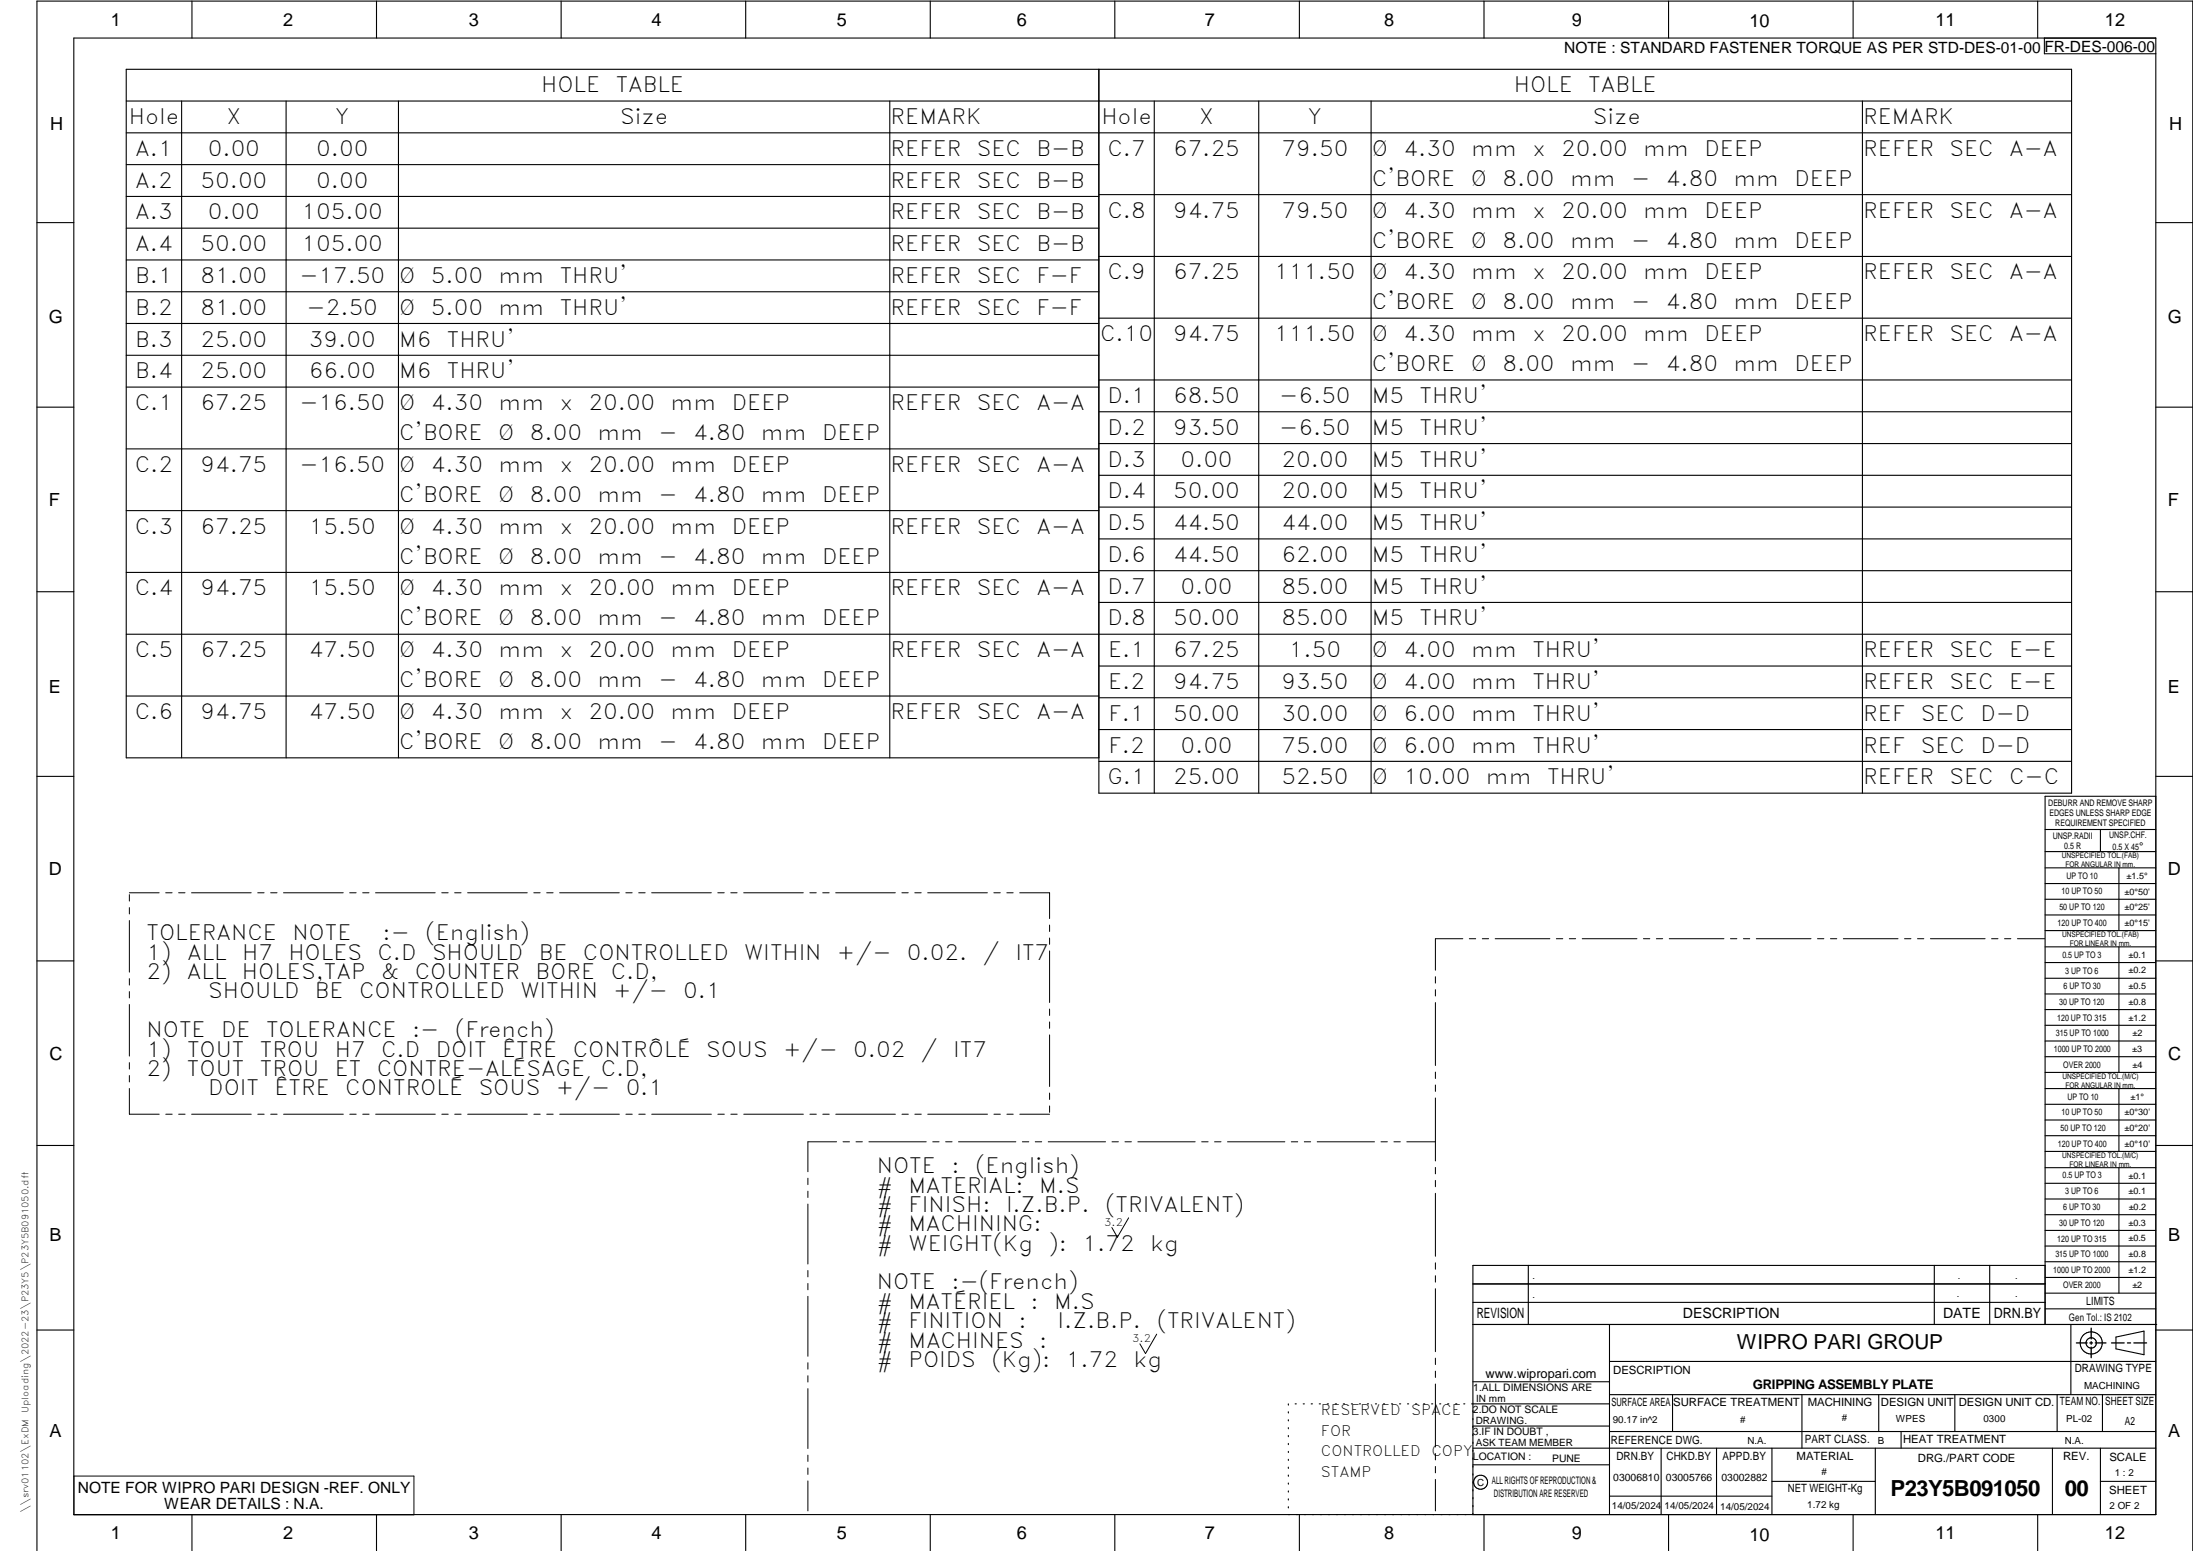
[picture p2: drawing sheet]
<svg xmlns="http://www.w3.org/2000/svg" width="594mm" height="420mm" viewBox="0 0 594 420" stroke-linecap="round" stroke-linejoin="round" font-family="sans-serif">
<defs><g id="words">
<g font-size="6">
<text x="512.1" y="405.2">P23Y5B091050</text>
<text x="559.4" y="405.2">00</text>
</g>
<g font-size="5.7">
<text x="146.6" y="25">HOLE</text>
<text x="166.8" y="25">TABLE</text>
<text x="410.1" y="25">HOLE</text>
<text x="430.3" y="25">TABLE</text>
<text x="34.9" y="33.6">Hole</text>
<text x="61.4" y="33.6">X</text>
<text x="90.8" y="33.6">Y</text>
<text x="168" y="33.6">Size</text>
<text x="241.3" y="33.6">REMARK</text>
<text x="298.4" y="33.6">Hole</text>
<text x="324.9" y="33.6">X</text>
<text x="354.3" y="33.6">Y</text>
<text x="431.5" y="33.6">Size</text>
<text x="504.8" y="33.6">REMARK</text>
<text x="36.6" y="42.2">A.1</text>
<text x="56.3" y="42.2">0.00</text>
<text x="85.7" y="42.2">0.00</text>
<text x="241.3" y="42.2">REFER</text>
<text x="264.6" y="42.2">SEC</text>
<text x="280.8" y="42.2">B-B</text>
<text x="300" y="42.2">C.7</text>
<text x="317.8" y="42.2">67.25</text>
<text x="347.2" y="42.2">79.50</text>
<text x="371.7" y="42.2">Ø</text>
<text x="380.2" y="42.2">4.30</text>
<text x="398.5" y="42.2">mm</text>
<text x="415.1" y="42.2">x</text>
<text x="422.9" y="42.2">20.00</text>
<text x="445.2" y="42.2">mm</text>
<text x="461.8" y="42.2">DEEP</text>
<text x="504.8" y="42.2">REFER</text>
<text x="528.1" y="42.2">SEC</text>
<text x="544.3" y="42.2">A-A</text>
<text x="36.6" y="50.8">A.2</text>
<text x="54.3" y="50.8">50.00</text>
<text x="85.7" y="50.8">0.00</text>
<text x="241.3" y="50.8">REFER</text>
<text x="264.6" y="50.8">SEC</text>
<text x="280.8" y="50.8">B-B</text>
<text x="371.7" y="50.3">C'BORE</text>
<text x="398.4" y="50.3">Ø</text>
<text x="407" y="50.3">8.00</text>
<text x="425.3" y="50.3">mm</text>
<text x="441.9" y="50.3">-</text>
<text x="451.3" y="50.3">4.80</text>
<text x="469.6" y="50.3">mm</text>
<text x="486.2" y="50.3">DEEP</text>
<text x="36.6" y="59.4">A.3</text>
<text x="56.3" y="59.4">0.00</text>
<text x="81.7" y="59.4">105.00</text>
<text x="241.3" y="59.4">REFER</text>
<text x="264.6" y="59.4">SEC</text>
<text x="280.8" y="59.4">B-B</text>
<text x="300" y="58.9">C.8</text>
<text x="317.8" y="58.9">94.75</text>
<text x="347.2" y="58.9">79.50</text>
<text x="371.7" y="58.9">Ø</text>
<text x="380.2" y="58.9">4.30</text>
<text x="398.5" y="58.9">mm</text>
<text x="415.1" y="58.9">x</text>
<text x="422.9" y="58.9">20.00</text>
<text x="445.2" y="58.9">mm</text>
<text x="461.8" y="58.9">DEEP</text>
<text x="504.8" y="58.9">REFER</text>
<text x="528.1" y="58.9">SEC</text>
<text x="544.3" y="58.9">A-A</text>
<text x="36.6" y="68">A.4</text>
<text x="54.3" y="68">50.00</text>
<text x="81.7" y="68">105.00</text>
<text x="241.3" y="68">REFER</text>
<text x="264.6" y="68">SEC</text>
<text x="280.8" y="68">B-B</text>
<text x="371.7" y="67.1">C'BORE</text>
<text x="398.4" y="67.1">Ø</text>
<text x="407" y="67.1">8.00</text>
<text x="425.3" y="67.1">mm</text>
<text x="441.9" y="67.1">-</text>
<text x="451.3" y="67.1">4.80</text>
<text x="469.6" y="67.1">mm</text>
<text x="486.2" y="67.1">DEEP</text>
<text x="36.6" y="76.6">B.1</text>
<text x="54.3" y="76.6">81.00</text>
<text x="81.1" y="76.6">-17.50</text>
<text x="108.2" y="76.6">Ø</text>
<text x="116.8" y="76.6">5.00</text>
<text x="135" y="76.6">mm</text>
<text x="151.6" y="76.6">THRU'</text>
<text x="241.3" y="76.6">REFER</text>
<text x="264.6" y="76.6">SEC</text>
<text x="280.8" y="76.6">F-F</text>
<text x="300" y="75.7">C.9</text>
<text x="317.8" y="75.7">67.25</text>
<text x="345.2" y="75.7">111.50</text>
<text x="371.7" y="75.7">Ø</text>
<text x="380.2" y="75.7">4.30</text>
<text x="398.5" y="75.7">mm</text>
<text x="415.1" y="75.7">x</text>
<text x="422.9" y="75.7">20.00</text>
<text x="445.2" y="75.7">mm</text>
<text x="461.8" y="75.7">DEEP</text>
<text x="504.8" y="75.7">REFER</text>
<text x="528.1" y="75.7">SEC</text>
<text x="544.3" y="75.7">A-A</text>
<text x="371.7" y="83.8">C'BORE</text>
<text x="398.4" y="83.8">Ø</text>
<text x="407" y="83.8">8.00</text>
<text x="425.3" y="83.8">mm</text>
<text x="441.9" y="83.8">-</text>
<text x="451.3" y="83.8">4.80</text>
<text x="469.6" y="83.8">mm</text>
<text x="486.2" y="83.8">DEEP</text>
<text x="36.6" y="85.3">B.2</text>
<text x="54.3" y="85.3">81.00</text>
<text x="83.1" y="85.3">-2.50</text>
<text x="108.2" y="85.3">Ø</text>
<text x="116.8" y="85.3">5.00</text>
<text x="135" y="85.3">mm</text>
<text x="151.6" y="85.3">THRU'</text>
<text x="241.3" y="85.3">REFER</text>
<text x="264.6" y="85.3">SEC</text>
<text x="280.8" y="85.3">F-F</text>
<text x="36.6" y="93.9">B.3</text>
<text x="54.3" y="93.9">25.00</text>
<text x="83.7" y="93.9">39.00</text>
<text x="108.2" y="93.9">M6</text>
<text x="121.1" y="93.9">THRU'</text>
<text x="298" y="92.4">C.10</text>
<text x="317.8" y="92.4">94.75</text>
<text x="345.2" y="92.4">111.50</text>
<text x="371.7" y="92.4">Ø</text>
<text x="380.2" y="92.4">4.30</text>
<text x="398.5" y="92.4">mm</text>
<text x="415.1" y="92.4">x</text>
<text x="422.9" y="92.4">20.00</text>
<text x="445.2" y="92.4">mm</text>
<text x="461.8" y="92.4">DEEP</text>
<text x="504.8" y="92.4">REFER</text>
<text x="528.1" y="92.4">SEC</text>
<text x="544.3" y="92.4">A-A</text>
<text x="371.7" y="100.6">C'BORE</text>
<text x="398.4" y="100.6">Ø</text>
<text x="407" y="100.6">8.00</text>
<text x="425.3" y="100.6">mm</text>
<text x="441.9" y="100.6">-</text>
<text x="451.3" y="100.6">4.80</text>
<text x="469.6" y="100.6">mm</text>
<text x="486.2" y="100.6">DEEP</text>
<text x="36.6" y="102.5">B.4</text>
<text x="54.3" y="102.5">25.00</text>
<text x="83.7" y="102.5">66.00</text>
<text x="108.2" y="102.5">M6</text>
<text x="121.1" y="102.5">THRU'</text>
<text x="36.5" y="111.1">C.1</text>
<text x="54.3" y="111.1">67.25</text>
<text x="81.1" y="111.1">-16.50</text>
<text x="108.2" y="111.1">Ø</text>
<text x="116.8" y="111.1">4.30</text>
<text x="135.1" y="111.1">mm</text>
<text x="151.7" y="111.1">x</text>
<text x="159.4" y="111.1">20.00</text>
<text x="181.7" y="111.1">mm</text>
<text x="198.3" y="111.1">DEEP</text>
<text x="241.3" y="111.1">REFER</text>
<text x="264.6" y="111.1">SEC</text>
<text x="280.8" y="111.1">A-A</text>
<text x="300" y="109.2">D.1</text>
<text x="317.8" y="109.2">68.50</text>
<text x="346.6" y="109.2">-6.50</text>
<text x="371.7" y="109.2">M5</text>
<text x="384.5" y="109.2">THRU'</text>
<text x="108.2" y="119.2">C'BORE</text>
<text x="134.9" y="119.2">Ø</text>
<text x="143.5" y="119.2">8.00</text>
<text x="161.8" y="119.2">mm</text>
<text x="178.4" y="119.2">-</text>
<text x="187.8" y="119.2">4.80</text>
<text x="206.1" y="119.2">mm</text>
<text x="222.7" y="119.2">DEEP</text>
<text x="300" y="117.8">D.2</text>
<text x="317.8" y="117.8">93.50</text>
<text x="346.6" y="117.8">-6.50</text>
<text x="371.7" y="117.8">M5</text>
<text x="384.5" y="117.8">THRU'</text>
<text x="36.5" y="127.8">C.2</text>
<text x="54.3" y="127.8">94.75</text>
<text x="81.1" y="127.8">-16.50</text>
<text x="108.2" y="127.8">Ø</text>
<text x="116.8" y="127.8">4.30</text>
<text x="135.1" y="127.8">mm</text>
<text x="151.7" y="127.8">x</text>
<text x="159.4" y="127.8">20.00</text>
<text x="181.7" y="127.8">mm</text>
<text x="198.3" y="127.8">DEEP</text>
<text x="241.3" y="127.8">REFER</text>
<text x="264.6" y="127.8">SEC</text>
<text x="280.8" y="127.8">A-A</text>
<text x="300" y="126.4">D.3</text>
<text x="319.8" y="126.4">0.00</text>
<text x="347.2" y="126.4">20.00</text>
<text x="371.7" y="126.4">M5</text>
<text x="384.5" y="126.4">THRU'</text>
<text x="108.2" y="136">C'BORE</text>
<text x="134.9" y="136">Ø</text>
<text x="143.5" y="136">8.00</text>
<text x="161.8" y="136">mm</text>
<text x="178.4" y="136">-</text>
<text x="187.8" y="136">4.80</text>
<text x="206.1" y="136">mm</text>
<text x="222.7" y="136">DEEP</text>
<text x="300" y="135">D.4</text>
<text x="317.8" y="135">50.00</text>
<text x="347.2" y="135">20.00</text>
<text x="371.7" y="135">M5</text>
<text x="384.5" y="135">THRU'</text>
<text x="300" y="143.6">D.5</text>
<text x="317.8" y="143.6">44.50</text>
<text x="347.2" y="143.6">44.00</text>
<text x="371.7" y="143.6">M5</text>
<text x="384.5" y="143.6">THRU'</text>
<text x="36.5" y="144.6">C.3</text>
<text x="54.3" y="144.6">67.25</text>
<text x="83.7" y="144.6">15.50</text>
<text x="108.2" y="144.6">Ø</text>
<text x="116.8" y="144.6">4.30</text>
<text x="135.1" y="144.6">mm</text>
<text x="151.7" y="144.6">x</text>
<text x="159.4" y="144.6">20.00</text>
<text x="181.7" y="144.6">mm</text>
<text x="198.3" y="144.6">DEEP</text>
<text x="241.3" y="144.6">REFER</text>
<text x="264.6" y="144.6">SEC</text>
<text x="280.8" y="144.6">A-A</text>
<text x="108.2" y="152.7">C'BORE</text>
<text x="134.9" y="152.7">Ø</text>
<text x="143.5" y="152.7">8.00</text>
<text x="161.8" y="152.7">mm</text>
<text x="178.4" y="152.7">-</text>
<text x="187.8" y="152.7">4.80</text>
<text x="206.1" y="152.7">mm</text>
<text x="222.7" y="152.7">DEEP</text>
<text x="300" y="152.2">D.6</text>
<text x="317.8" y="152.2">44.50</text>
<text x="347.2" y="152.2">62.00</text>
<text x="371.7" y="152.2">M5</text>
<text x="384.5" y="152.2">THRU'</text>
<text x="36.5" y="161.3">C.4</text>
<text x="54.3" y="161.3">94.75</text>
<text x="83.7" y="161.3">15.50</text>
<text x="108.2" y="161.3">Ø</text>
<text x="116.8" y="161.3">4.30</text>
<text x="135.1" y="161.3">mm</text>
<text x="151.7" y="161.3">x</text>
<text x="159.4" y="161.3">20.00</text>
<text x="181.7" y="161.3">mm</text>
<text x="198.3" y="161.3">DEEP</text>
<text x="241.3" y="161.3">REFER</text>
<text x="264.6" y="161.3">SEC</text>
<text x="280.8" y="161.3">A-A</text>
<text x="300" y="160.8">D.7</text>
<text x="319.8" y="160.8">0.00</text>
<text x="347.2" y="160.8">85.00</text>
<text x="371.7" y="160.8">M5</text>
<text x="384.5" y="160.8">THRU'</text>
<text x="108.2" y="169.4">C'BORE</text>
<text x="134.9" y="169.4">Ø</text>
<text x="143.5" y="169.4">8.00</text>
<text x="161.8" y="169.4">mm</text>
<text x="178.4" y="169.4">-</text>
<text x="187.8" y="169.4">4.80</text>
<text x="206.1" y="169.4">mm</text>
<text x="222.7" y="169.4">DEEP</text>
<text x="300" y="169.4">D.8</text>
<text x="317.8" y="169.4">50.00</text>
<text x="347.2" y="169.4">85.00</text>
<text x="371.7" y="169.4">M5</text>
<text x="384.5" y="169.4">THRU'</text>
<text x="36.5" y="178">C.5</text>
<text x="54.3" y="178">67.25</text>
<text x="83.7" y="178">47.50</text>
<text x="108.2" y="178">Ø</text>
<text x="116.8" y="178">4.30</text>
<text x="135.1" y="178">mm</text>
<text x="151.7" y="178">x</text>
<text x="159.4" y="178">20.00</text>
<text x="181.7" y="178">mm</text>
<text x="198.3" y="178">DEEP</text>
<text x="241.3" y="178">REFER</text>
<text x="264.6" y="178">SEC</text>
<text x="280.8" y="178">A-A</text>
<text x="300.2" y="178">E.1</text>
<text x="317.8" y="178">67.25</text>
<text x="349.2" y="178">1.50</text>
<text x="371.7" y="178">Ø</text>
<text x="380.2" y="178">4.00</text>
<text x="398.5" y="178">mm</text>
<text x="415.1" y="178">THRU'</text>
<text x="504.8" y="178">REFER</text>
<text x="528.1" y="178">SEC</text>
<text x="544.3" y="178">E-E</text>
<text x="108.2" y="186.2">C'BORE</text>
<text x="134.9" y="186.2">Ø</text>
<text x="143.5" y="186.2">8.00</text>
<text x="161.8" y="186.2">mm</text>
<text x="178.4" y="186.2">-</text>
<text x="187.8" y="186.2">4.80</text>
<text x="206.1" y="186.2">mm</text>
<text x="222.7" y="186.2">DEEP</text>
<text x="300.2" y="186.6">E.2</text>
<text x="317.8" y="186.6">94.75</text>
<text x="347.2" y="186.6">93.50</text>
<text x="371.7" y="186.6">Ø</text>
<text x="380.2" y="186.6">4.00</text>
<text x="398.5" y="186.6">mm</text>
<text x="415.1" y="186.6">THRU'</text>
<text x="504.8" y="186.6">REFER</text>
<text x="528.1" y="186.6">SEC</text>
<text x="544.3" y="186.6">E-E</text>
<text x="36.5" y="194.8">C.6</text>
<text x="54.3" y="194.8">94.75</text>
<text x="83.7" y="194.8">47.50</text>
<text x="108.2" y="194.8">Ø</text>
<text x="116.8" y="194.8">4.30</text>
<text x="135.1" y="194.8">mm</text>
<text x="151.7" y="194.8">x</text>
<text x="159.4" y="194.8">20.00</text>
<text x="181.7" y="194.8">mm</text>
<text x="198.3" y="194.8">DEEP</text>
<text x="241.3" y="194.8">REFER</text>
<text x="264.6" y="194.8">SEC</text>
<text x="280.8" y="194.8">A-A</text>
<text x="300.3" y="195.3">F.1</text>
<text x="317.8" y="195.3">50.00</text>
<text x="347.2" y="195.3">30.00</text>
<text x="371.7" y="195.3">Ø</text>
<text x="380.2" y="195.3">6.00</text>
<text x="398.5" y="195.3">mm</text>
<text x="415.1" y="195.3">THRU'</text>
<text x="504.8" y="195.3">REF</text>
<text x="520.3" y="195.3">SEC</text>
<text x="536.5" y="195.3">D-D</text>
<text x="108.2" y="202.9">C'BORE</text>
<text x="134.9" y="202.9">Ø</text>
<text x="143.5" y="202.9">8.00</text>
<text x="161.8" y="202.9">mm</text>
<text x="178.4" y="202.9">-</text>
<text x="187.8" y="202.9">4.80</text>
<text x="206.1" y="202.9">mm</text>
<text x="222.7" y="202.9">DEEP</text>
<text x="300.3" y="203.9">F.2</text>
<text x="319.8" y="203.9">0.00</text>
<text x="347.2" y="203.9">75.00</text>
<text x="371.7" y="203.9">Ø</text>
<text x="380.2" y="203.9">6.00</text>
<text x="398.5" y="203.9">mm</text>
<text x="415.1" y="203.9">THRU'</text>
<text x="504.8" y="203.9">REF</text>
<text x="520.3" y="203.9">SEC</text>
<text x="536.5" y="203.9">D-D</text>
<text x="300" y="212.5">G.1</text>
<text x="317.8" y="212.5">25.00</text>
<text x="347.2" y="212.5">52.50</text>
<text x="371.7" y="212.5">Ø</text>
<text x="380.2" y="212.5">10.00</text>
<text x="402.5" y="212.5">mm</text>
<text x="419.1" y="212.5">THRU'</text>
<text x="504.8" y="212.5">REFER</text>
<text x="528.1" y="212.5">SEC</text>
<text x="544.3" y="212.5">C-C</text>
<text x="39.7" y="254.7">TOLERANCE</text>
<text x="79.2" y="254.7">NOTE</text>
<text x="103.6" y="254.7">:-</text>
<text x="115.2" y="254.7">(English)</text>
<text x="39.7" y="260">1)</text>
<text x="50.7" y="260">ALL</text>
<text x="65.6" y="260">H7</text>
<text x="78.1" y="260">HOLES</text>
<text x="102.3" y="260">C.D</text>
<text x="117.1" y="260">SHOULD</text>
<text x="145.9" y="260">BE</text>
<text x="157.9" y="260">CONTROLLED</text>
<text x="201.6" y="260">WITHIN</text>
<text x="226.7" y="260">+/-</text>
<text x="245.7" y="260">0.02.</text>
<text x="266.2" y="260">/</text>
<text x="275.1" y="260">IT7</text>
<text x="39.7" y="265.2">2)</text>
<text x="50.7" y="265.2">ALL</text>
<text x="65.5" y="265.2">HOLES,TAP</text>
<text x="103.2" y="265.2">&amp;</text>
<text x="112.4" y="265.2">COUNTER</text>
<text x="145.1" y="265.2">BORE</text>
<text x="165.4" y="265.2">C.D,</text>
<text x="56.4" y="270.5">SHOULD</text>
<text x="85.3" y="270.5">BE</text>
<text x="97.3" y="270.5">CONTROLLED</text>
<text x="141" y="270.5">WITHIN</text>
<text x="166.1" y="270.5">+/-</text>
<text x="185.1" y="270.5">0.1</text>
<text x="39.7" y="281">NOTE</text>
<text x="59.9" y="281">DE</text>
<text x="72.1" y="281">TOLERANCE</text>
<text x="111.6" y="281">:-</text>
<text x="123.2" y="281">(French)</text>
<text x="39.7" y="286.2">1)</text>
<text x="50.7" y="286.2">TOUT</text>
<text x="70.4" y="286.2">TROU</text>
<text x="90.7" y="286.2">H7</text>
<text x="103.3" y="286.2">C.D</text>
<text x="118" y="286.2">DOIT</text>
<text x="136" y="286.2">ÊTRE</text>
<text x="155.2" y="286.2">CONTRÔLÉ</text>
<text x="191.3" y="286.2">SOUS</text>
<text x="212.2" y="286.2">+/-</text>
<text x="231.2" y="286.2">0.02</text>
<text x="249.5" y="286.2">/</text>
<text x="258.2" y="286.2">IT7</text>
<text x="39.7" y="291.5">2)</text>
<text x="50.7" y="291.5">TOUT</text>
<text x="70.4" y="291.5">TROU</text>
<text x="90.7" y="291.5">ET</text>
<text x="102.1" y="291.5">CONTRE-ALÉSAGE</text>
<text x="162.7" y="291.5">C.D,</text>
<text x="56.4" y="296.7">DOIT</text>
<text x="74.4" y="296.7">ÊTRE</text>
<text x="93.5" y="296.7">CONTROLÉ</text>
<text x="129.7" y="296.7">SOUS</text>
<text x="150.6" y="296.7">+/-</text>
<text x="169.5" y="296.7">0.1</text>
<text x="237.5" y="317.8">NOTE</text>
<text x="257.7" y="317.8">:</text>
<text x="264.2" y="317.8">(English)</text>
<text x="237.5" y="323.1">#</text>
<text x="246.1" y="323.1">MATERIAL:</text>
<text x="281.5" y="323.1">M.S</text>
<text x="237.5" y="328.3">#</text>
<text x="246.1" y="328.3">FINISH:</text>
<text x="272.5" y="328.3">I.Z.B.P.</text>
<text x="299.4" y="328.3">(TRIVALENT)</text>
<text x="237.5" y="333.6">#</text>
<text x="246.1" y="333.6">MACHINING:</text>
<text x="237.5" y="338.8">#</text>
<text x="246.1" y="338.8">WEIGHT(Kg</text>
<text x="284" y="338.8">):</text>
<text x="293.3" y="338.8">1.72</text>
<text x="311.6" y="338.8">kg</text>
<text x="237.5" y="349.3">NOTE</text>
<text x="257.7" y="349.3">:-(French)</text>
<text x="237.5" y="354.6">#</text>
<text x="237.5" y="359.8">#</text>
<text x="246.1" y="354.6">MATÉRIEL</text>
<text x="246.1" y="359.8">FINITION</text>
<text x="275.9" y="359.8">:</text>
<text x="279.2" y="354.6">:</text>
<text x="285.6" y="354.6">M.S</text>
<text x="286.5" y="359.8">I.Z.B.P.</text>
<text x="313.4" y="359.8">(TRIVALENT)</text>
<text x="237.5" y="365.1">#</text>
<text x="246.1" y="365.1">MACHINES</text>
<text x="281.6" y="365.1">:</text>
<text x="237.5" y="370.3">#</text>
<text x="246.1" y="370.3">POIDS</text>
<text x="268.6" y="370.3">(Kg):</text>
<text x="288.8" y="370.3">1.72</text>
<text x="307.1" y="370.3">kg</text>
</g>
<text font-size="5.6" x="470.5" y="365.5">WIPRO PARI GROUP</text>
<g font-size="4.9">
<text x="30" y="7">1</text>
<text x="76.7" y="7">2</text>
<text x="127" y="7">3</text>
<text x="176.5" y="7">4</text>
<text x="226.7" y="7">5</text>
<text x="275.4" y="7">6</text>
<text x="326.4" y="7">7</text>
<text x="375" y="7">8</text>
<text x="425.8" y="7">9</text>
<text x="473.9" y="7.4">10</text>
<text x="524.3" y="7">11</text>
<text x="570.2" y="7">12</text>
<text x="13.6" y="35.2">H</text>
<text x="587.6" y="35.2">H</text>
<text x="13.2" y="87.5">G</text>
<text x="587.2" y="87.5">G</text>
<text x="13.3" y="137.1">F</text>
<text x="587.3" y="137.1">F</text>
<text x="13.3" y="187.6">E</text>
<text x="587.3" y="187.6">E</text>
<text x="13.3" y="237">D</text>
<text x="587.3" y="237">D</text>
<text x="13.4" y="287.1">C</text>
<text x="587.4" y="287.1">C</text>
<text x="13.4" y="336.3">B</text>
<text x="587.4" y="336.3">B</text>
<text x="13.4" y="389.3">A</text>
<text x="587.4" y="389.3">A</text>
<text x="30" y="417">1</text>
<text x="76.7" y="417">2</text>
<text x="127" y="417">3</text>
<text x="176.5" y="417">4</text>
<text x="226.7" y="417">5</text>
<text x="275.4" y="417">6</text>
<text x="326.4" y="417">7</text>
<text x="375" y="417">8</text>
<text x="425.8" y="417">9</text>
<text x="473.9" y="417.4">10</text>
<text x="524.3" y="417">11</text>
<text x="570.2" y="417">12</text>
</g>
<g font-size="4.2">
<text x="423.7" y="14.3">NOTE : STANDARD FASTENER TORQUE AS PER STD-DES-01-00</text>
<text x="553.8" y="14">FR-DES-006-00</text>
<text x="21.1" y="404.4">NOTE FOR WIPRO PARI DESIGN -REF. ONLY</text>
<text x="44.5" y="408.9">WEAR DETAILS : N.A.</text>
</g>
<g font-size="3.9">
<text x="357.8" y="383.4">RESERVED</text>
<text x="382.3" y="383.4">SPACE</text>
<text x="357.8" y="388.9">FOR</text>
<text x="357.8" y="394.5">CONTROLLED</text>
<text x="387.8" y="394.5">COPY</text>
<text x="357.8" y="400.1">STAMP</text>
</g>
<g font-size="3.8">
<text x="400.1" y="357.1">REVISION</text>
<text x="455.9" y="357.1">DESCRIPTION</text>
<text x="526.4" y="357.1">DATE</text>
<text x="540.1" y="357.1">DRN.BY</text>
</g>
<text font-size="3.6" x="474.8" y="376.2">GRIPPING ASSEMBLY PLATE</text>
<text font-size="3.5" x="402.4" y="373.3">www.wipropari.com</text>
<g font-size="3.1">
<text x="565.2" y="353.5">LIMITS</text>
<text x="562" y="371.7">DRAWING TYPE</text>
<text x="437" y="372.3">DESCRIPTION</text>
<text x="436.5" y="380.9">SURFACE AREA</text>
<text x="453.3" y="380.9">SURFACE TREATMENT</text>
<text x="489.7" y="380.9">MACHINING</text>
<text x="509.5" y="380.9">DESIGN UNIT</text>
<text x="530.6" y="380.9">DESIGN UNIT CD.</text>
<text x="558" y="380.7">TEAM NO.</text>
<text x="570.3" y="380.7">SHEET SIZE</text>
<text x="575.6" y="386.1">A2</text>
<text x="436.4" y="391.1">REFERENCE DWG.</text>
<text x="437.9" y="395.5">DRN.BY</text>
<text x="451.5" y="395.5">CHKD.BY</text>
<text x="466.6" y="395.5">APPD.BY</text>
<text x="486.7" y="395.4">MATERIAL</text>
<text x="488.9" y="391">PART CLASS.</text>
<text x="515.6" y="391">HEAT TREATMENT</text>
<text x="519.6" y="395.9">DRG./PART CODE</text>
<text x="558.9" y="395.6">REV.</text>
<text x="571.4" y="395.6">SCALE</text>
<text x="484.3" y="404.3">NET WEIGHT-Kg</text>
<text x="571.4" y="404.7">SHEET</text>
</g>
<text font-size="3" x="579.5" y="230.1">°</text>
<g font-size="2.8">
<text x="299.1" y="332.1">3.2</text>
<text x="560.5" y="357.7">Gen Tol.: IS 2102</text>
<text x="306.7" y="363.6">3.2</text>
<text x="399.1" y="376.7">1.ALL DIMENSIONS ARE</text>
<text x="399" y="382.7">2.DO NOT SCALE</text>
<text x="399" y="388.7">3.IF IN DOUBT ,</text>
<text x="399" y="395.5">LOCATION :</text>
<text x="420.5" y="396">PUNE</text>
<text x="437" y="401.3">03006810</text>
<text x="451.3" y="401.2">03005766</text>
<text x="466.3" y="401.3">03002882</text>
<text x="404.2" y="402">ALL RIGHTS OF REPRODUCTION &amp;</text>
<text x="404.7" y="405.4">DISTRIBUTION ARE RESERVED</text>
</g>
<g font-size="2.7">
<text x="564.6" y="376.2">MACHINING</text>
<text x="399.9" y="379.7">IN mm</text>
<text x="399.8" y="385.7">DRAWING.</text>
<text x="436.9" y="385.5">90.17 in^2</text>
<text x="471.4" y="385.6">#</text>
<text x="498.9" y="385.1">#</text>
<text x="513.6" y="385.3">WPES</text>
<text x="537.3" y="385.2">0300</text>
<text x="559.7" y="385.2">PL-02</text>
<text x="399.8" y="391.8">ASK TEAM MEMBER</text>
<text x="473.4" y="391.2">N.A.</text>
<text x="508.7" y="391.2">B</text>
<text x="559.4" y="391.2">N.A.</text>
<text x="493.4" y="399.6">#</text>
<text x="572.9" y="399.8">1 : 2</text>
<text x="400.1" y="402.5">C</text>
<text x="436.7" y="408.7">14/05/2024</text>
<text x="450.9" y="408.8">14/05/2024</text>
<text x="466" y="409">14/05/2024</text>
<text x="489.6" y="408.5">1.72 kg</text>
<text x="571.5" y="408.7">2 OF 2</text>
</g>
<g font-size="2.5">
<text x="559.2" y="229.9">0.5 R</text>
<text x="572.3" y="230.1">0.5 X 45</text>
<text x="559.4" y="323.5">3 UP TO 6</text>
<text x="558.9" y="327.8">6 UP TO 30</text>
<text x="557.8" y="332">30 UP TO 120</text>
<text x="415.2" y="346.4">.</text>
<text x="530.3" y="346.6">.</text>
<text x="545.9" y="346.4">.</text>
<text x="415.2" y="351.5">.</text>
<text x="530.1" y="351.3">.</text>
<text x="545.9" y="351.4">.</text>
</g>
<g font-size="2.4">
<text x="554.9" y="218.3">DEBURR AND REMOVE SHARP</text>
<text x="555.2" y="221.1">EDGES UNLESS SHARP EDGE</text>
<text x="556.1" y="227.2">UNSP.RADII</text>
<text x="556.8" y="223.8">REQUIREMENT SPECIFIED</text>
<text x="571.4" y="227">UNSP.CHF.</text>
<text x="559.8" y="238">UP TO 10</text>
<text x="576.1" y="238.1">±1.5°</text>
<text x="558.5" y="242.3">10 UP TO 50</text>
<text x="575.5" y="242.3">±0°50'</text>
<text x="557.4" y="250.8">120 UP TO 400</text>
<text x="557.9" y="246.5">50 UP TO 120</text>
<text x="575.5" y="250.8">±0°15'</text>
<text x="575.5" y="246.6">±0°25'</text>
<text x="558.7" y="259.4">0.5 UP TO 3</text>
<text x="559.5" y="263.7">3 UP TO 6</text>
<text x="576.6" y="259.4">±0.1</text>
<text x="576.6" y="263.7">±0.2</text>
<text x="559" y="268">6 UP TO 30</text>
<text x="576.6" y="268">±0.5</text>
<text x="557.9" y="272.2">30 UP TO 120</text>
<text x="576.6" y="272.2">±0.8</text>
<text x="556.9" y="280.7">315 UP TO 1000</text>
<text x="557.3" y="276.5">120 UP TO 315</text>
<text x="576.6" y="276.5">±1.2</text>
<text x="577.7" y="280.7">±2</text>
<text x="556.4" y="284.9">1000 UP TO 2000</text>
<text x="577.6" y="285">±3</text>
<text x="558.9" y="289.2">OVER 2000</text>
<text x="577.7" y="289.3">±4</text>
<text x="560" y="297.9">UP TO 10</text>
<text x="577.1" y="297.9">±1°</text>
<text x="558.5" y="302.1">10 UP TO 50</text>
<text x="575.5" y="302.2">±0°30'</text>
<text x="557.5" y="310.6">120 UP TO 400</text>
<text x="558.2" y="306.4">50 UP TO 120</text>
<text x="575.5" y="310.6">±0°10'</text>
<text x="575.5" y="306.4">±0°20'</text>
<text x="558.8" y="319.2">0.5 UP TO 3</text>
<text x="576.6" y="323.5">±0.1</text>
<text x="576.6" y="319.3">±0.1</text>
<text x="576.7" y="327.8">±0.2</text>
<text x="576.6" y="332">±0.3</text>
<text x="556.8" y="340.6">315 UP TO 1000</text>
<text x="557.3" y="336.3">120 UP TO 315</text>
<text x="576.6" y="336.3">±0.5</text>
<text x="576.6" y="340.6">±0.8</text>
<text x="556.2" y="344.8">1000 UP TO 2000</text>
<text x="576.6" y="344.8">±1.2</text>
<text x="558.9" y="349">OVER 2000</text>
<text x="577.7" y="349">±2</text>
<text x="7.7" y="382.7" transform="rotate(-90 7.7 382.7)">Uploading\2022-23\P23Y5\P23Y5B091050.dft</text>
<text x="7.7" y="409.9" transform="rotate(-90 7.7 409.9)">\\srv01102\ExDM</text>
</g>
<g font-size="2.1">
<text x="558.6" y="232.4">UNSPECIFIED TOL.(FAB)</text>
<text x="559.5" y="234.8">FOR ANGULAR IN mm.</text>
<text x="558.6" y="254">UNSPECIFIED TOL.(FAB)</text>
<text x="560.7" y="256.3">FOR LINEAR IN mm.</text>
<text x="558.7" y="292.4">UNSPECIFIED TOL.(M/C)</text>
<text x="559.6" y="294.7">FOR ANGULAR IN mm.</text>
<text x="558.7" y="313.8">UNSPECIFIED TOL.(M/C)</text>
<text x="560.6" y="316.2">FOR LINEAR IN mm.</text>
</g>
</g></defs>
<g fill="none" stroke="#000" stroke-width=".3">
<path d="M20 10.3h564v400h-564zM52 .3v10M102 .3v10M152 .3v10M202 .3v10M252 .3v10M297.7 18.8v196.1h263.5v-196.1h-527v186.5h263.5M302 .3v10M352 .3v10M402 .3v10M452 .3v10M502 .3v10"/>
<path d="M552 .3v10M553.8 10.3v4.3h30.2M34.2 27.4h527M34.2 36h527M49.2 27.4v177.9M77.5 27.4v177.9M107.9 27.4v177.9M241 27.4v177.9M312.7 27.4v187.5M341 27.4v187.5M371.4 27.4v187.5M504.5 27.4v187.5"/>
<path d="M34.2 44.6h263.5M34.2 53.2h263.5M297.7 52.7h263.5M10 60.3h10M34.2 61.8h263.5M34.2 70.4h263.5M34.2 79h263.5M297.7 69.5h263.5M584 60.3h10M34.2 96.2h263.5M34.2 87.6h263.5M297.7 86.2h263.5"/>
<path d="M10 110.3h10M34.2 104.9h263.5M297.7 102.9h263.5M297.7 111.5h263.5M584 110.3h10M34.2 121.6h263.5M34.2 138.3h263.5M297.7 120.2h263.5M297.7 128.8h263.5M297.7 137.4h263.5M34.2 155.1h263.5M297.7 146h263.5"/>
<path d="M297.7 154.6h263.5M10 160.3h10M34.2 171.8h527M297.7 163.2h263.5M584 160.3h10M34.2 188.6h263.5M297.7 180.4h263.5M297.7 189h263.5M297.7 197.6h263.5M10 210.3h10M297.7 206.2h263.5M584 215.7h-30v143.1"/>
<path d="M584 210.3h10M554 230.7h30M554 224.7h30M554 235.1h30M554 239.4h30M569 224.7v6M574 235.1v17M554 243.6h30M554 247.9h30M554 252.1h30M554 256.5h30M574 256.5v34"/>
<path d="M10 260.3h10M554 260.8h30M554 265h30M554 269.3h30M554 273.5h30M554 277.7h30M584 260.3h10M554 282h30M554 286.3h30M554 290.5h30M554 294.9h30M554 299.1h30"/>
<path d="M574 294.9v17M10 310.3h10M554 303.4h30M554 307.7h30M554 311.9h30M554 316.3h30M574 316.3v34M584 310.3h10M554 320.5h30M554 324.8h30M554 329.1h30M554 333.3h30"/>
<path d="M554 337.5h30M399 358.8h185.3M399 352.8h155M399 347.8h155M414 342.8v16M436 358.8v51.5M524 342.8v16M539 342.8v16M554 342.8h-155v67.5M554 341.8h30M554 346.1h30M554 350.3h30"/>
<path d="M554 354.6h30M561 358.8v19M10 360.3h10M399 374.3h37M436 368.8h148M436 377.8h148M453.1 377.8v10M488.1 377.8v14.5M508.9 377.8v10M529.6 377.8v10M557.3 377.8v10M569.5 377.8v10"/>
<path d="M573.2 362.2l7.6-1.6v6.4l-7.6-1.6zM584 360.3h10M349 380.3v.3M349 382.4v.4M349 384.6v.3M349 386.7v.4M349 388.9v.3M349 391v.4M349 393.2v.3M349 395.3v.3M349 397.4v.4M349 399.6v.3"/>
<path d="M350.9 380.3h.3M353 380.3h.3M355.2 380.3h.3M357.4 380.3h.3M359.6 380.3h.3M361.7 380.3h.3M363.9 380.3h.3M366.1 380.3h.3M368.3 380.3h.3M370.4 380.3h.3M372.6 380.3h.3M374.8 380.3h.3"/>
<path d="M376.9 380.3h.4M379.1 380.3h.3M381.3 380.3h.3M383.4 380.3h.4M385.6 380.3h.4M387.8 380.3h.3M390 380.3h.3M392.1 380.3h.4M394.3 380.3h.4M396.5 380.3h.3M399 396.8h37M399 392.3h185"/>
<path d="M399 386.3h37M436 387.8h148M436 380.3h-37.3M450 392.3v18M465 392.3v18M480 392.3v18M508 392.3v18M515 387.8v4.5M556 392.3v18M569 392.3v18M52 410.3v9.8M102 410.3v9.8"/>
<path d="M152 410.3v9.8M202 410.3v9.8M252 410.3v9.8M302 410.3v9.8M349 401.7v.4M349 403.9v.3M349 406v.4M349 408.2v.3M352 410.3v9.8M402 410.3v9.8M436 405.3h44M452 410.3v9.8"/>
<path d="M480 401.3h28M502 410.3v9.8M552 410.3v9.8M569 401.3h15M10 420.1v-419.8h584v419.8"/>
<circle cx="566.5" cy="363.8" r="1.4"/>
<circle cx="566.5" cy="363.8" r="3"/>
<circle cx="401.1" cy="401.5" r="1.91"/>
</g>
<g fill="none" stroke="#000" stroke-width=".27">
<path d="M35 242.4v1.7M35 245.9v1.7M35 249.4v14M35 241.9h8.1M44.9 241.9h1.7M48.4 241.9h1.7M51.9 241.9h16.1M69.8 241.9h1.7M73.3 241.9h1.8M76.8 241.9h16.2M94.7 241.9h1.8M98.2 241.9h1.8"/>
<path d="M101.7 241.9h16.2M119.7 241.9h1.7M123.2 241.9h1.7M126.7 241.9h16.1M144.6 241.9h1.7M148.1 241.9h1.7M151.6 241.9h16.2M169.5 241.9h1.8M173 241.9h1.8M176.5 241.9h16.2M194.5 241.9h1.7M198 241.9h1.7"/>
<path d="M201.5 241.9h16.1M219.4 241.9h1.7M222.9 241.9h1.7M226.4 241.9h16.1M244.3 241.9h1.7M247.8 241.9h1.7M251.3 241.9h16.2M269.2 241.9h1.8M272.7 241.9h1.8M276.2 241.9h8.1v6.9M284.3 250.6v1.7M284.3 254.1v1.7"/>
<path d="M284.3 257.6v14M396.3 254.3h-7.5v8.5M398 254.3h1.8M401.5 254.3h1.8M405 254.3h14.9M421.6 254.3h1.7M425.1 254.3h1.7M428.6 254.3h14.8M445.2 254.3h1.7M448.7 254.3h1.7M452.2 254.3h14.8M468.8 254.3h1.7"/>
<path d="M472.3 254.3h1.7M475.8 254.3h14.8M492.4 254.3h1.7M495.9 254.3h1.7M499.4 254.3h14.8M515.9 254.3h1.8M519.4 254.3h1.8M522.9 254.3h14.9M539.5 254.3h1.7M543 254.3h1.7M546.5 254.3h7.4M35 265.1v1.7"/>
<path d="M35 268.6v1.7M35 272.1v14M284.3 273.3v1.8M284.3 276.8v1.8M388.8 264.6v1.7M388.8 268.1v1.7M388.8 271.6v17M35 294.9v6.9h8.1M35 287.9v1.7M35 291.4v1.7M284.3 280.4v13.9M284.3 296.1v1.7"/>
<path d="M284.3 299.6v1.7M388.8 290.4v1.8M388.8 293.9v1.8M388.8 297.4v17.1M44.9 301.8h1.7M48.4 301.8h1.7M51.9 301.8h16.2M69.8 301.8h1.8M73.3 301.8h1.8M76.8 301.8h16.2M94.8 301.8h1.7M98.3 301.8h1.7"/>
<path d="M101.8 301.8h16.1M119.7 301.8h1.7M123.2 301.8h1.7M126.7 301.8h16.1M144.6 301.8h1.7M148.1 301.8h1.8M151.6 301.8h16.2M169.6 301.8h1.7M173.1 301.8h1.7M176.5 301.8h16.2M194.5 301.8h1.7M198 301.8h1.7"/>
<path d="M201.5 301.8h16.1M218.9 319.2v1.7M219.4 301.8h1.7M222.9 301.8h1.7M226.4 301.8h16.2M226.6 309.3h-7.7v8.1M228.4 309.3h1.7M231.9 309.3h1.7M235.4 309.3h15.5M244.3 301.8h1.8M247.8 301.8h1.8M251.3 301.8h16.2"/>
<path d="M252.7 309.3h1.7M256.2 309.3h1.7M259.7 309.3h15.5M269.3 301.8h1.7M272.8 301.8h1.7M276.3 301.8h8M277 309.3h1.7M280.5 309.3h1.7M284 309.3h15.5M301.2 309.3h1.8M304.8 309.3h1.7M308.2 309.3h15.6"/>
<path d="M325.5 309.3h1.8M329 309.3h1.8M332.5 309.3h15.6M349.8 309.3h1.8M353.3 309.3h1.7M356.8 309.3h15.5M374.1 309.3h1.7M377.6 309.3h1.7M381.1 309.3h7.7M388.8 316.3v1.7M388.8 319.8v1.7M218.9 322.7v1.7"/>
<path d="M218.9 326.2v16.2M305.7 329.9l-3 5.3-1.5-2.7M388.8 323.3v17M218.9 344.2v1.7M218.9 347.7v1.7M218.9 351.2v16.2M388.8 342.1v1.7M388.8 345.6v1.7M388.8 349.1v17.1M218.9 369.2v1.7M218.9 372.7v1.7M218.9 376.2v16.2"/>
<path d="M313.3 361.4l-3 5.3-1.5-2.7M388.8 367.9v1.8M388.8 371.4v1.7M388.8 374.9v17.1M20 399.9h92.1v10.5h-92.1zM218.9 394.2v1.7M218.9 397.7v1.7M388.8 393.8v1.7M388.8 397.3v1.7M218.9 401.2v8.1M388.8 400.8v8.5"/>
</g>
<path d="M566.5 359.8v2.9M562.5 363.8h2.9M566.1 363.8h.8M566.5 363.5v.7M566.5 364.9v2.9M567.6 363.8h2.9M572 363.8h3.4M576.3 363.8h.9M578.1 363.8h3.4" fill="none" stroke="#000" stroke-width=".36"/>
<use href="#words"/>
</svg>
